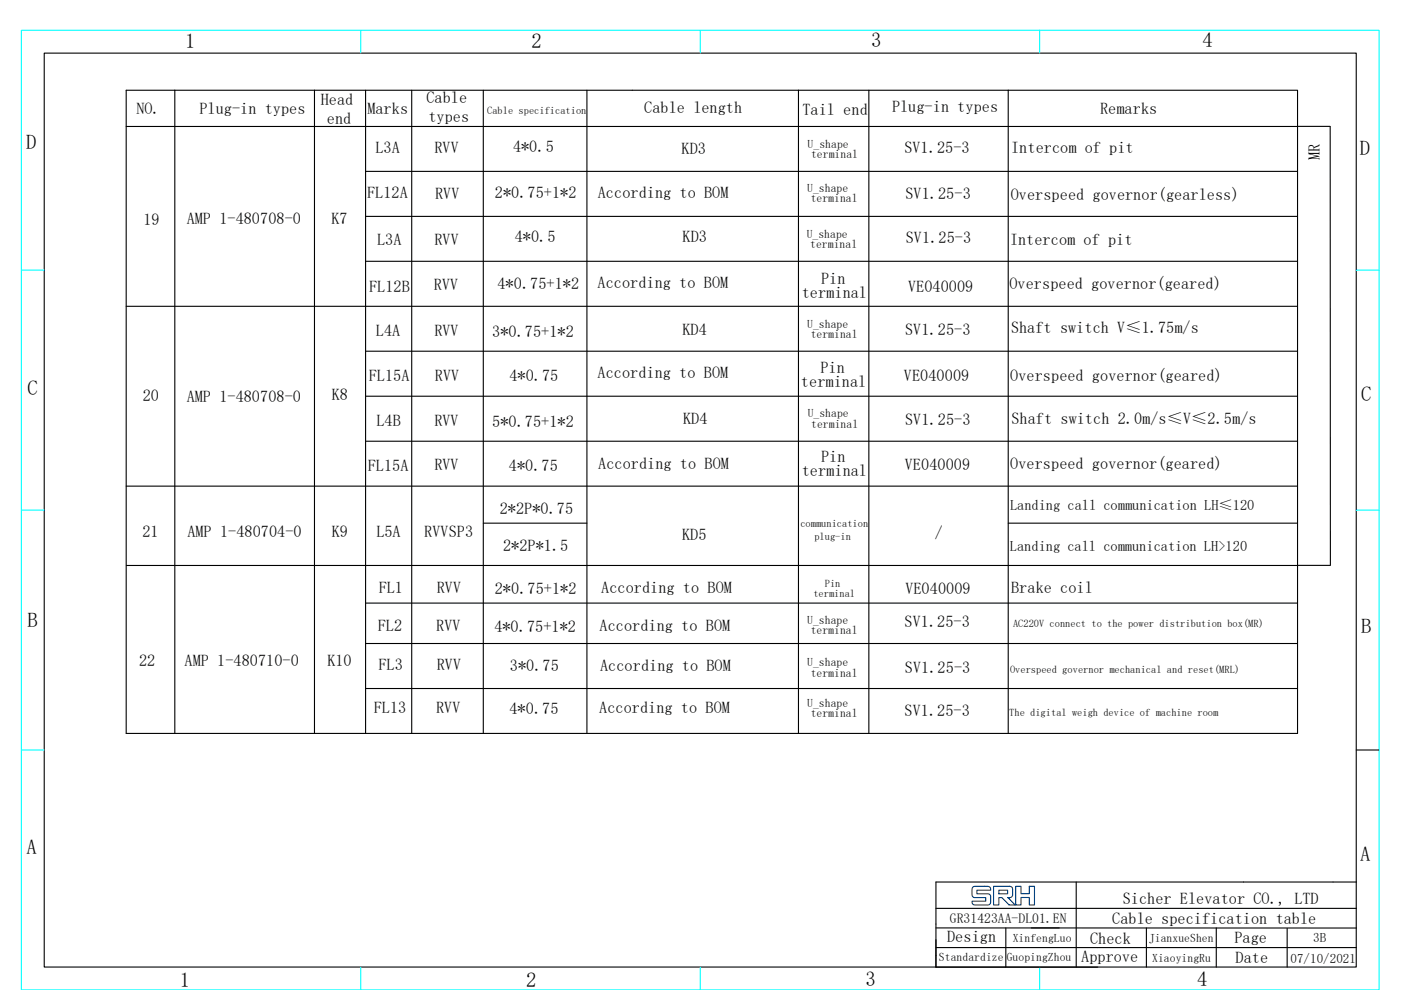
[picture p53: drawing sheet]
<svg xmlns="http://www.w3.org/2000/svg" width="297mm" height="210mm" viewBox="0 0 297 210" stroke-linecap="round" stroke-linejoin="round" font-family="sans-serif">
<defs><g id="words">
<g font-size="4.4">
<text x="39.3" y="10.1">1</text>
<text x="112.7" y="10.1">2</text>
<text x="184.7" y="10">3</text>
<text x="254.9" y="10">4</text>
<text x="5.5" y="31.7">D</text>
<text x="288.3" y="32.9">D</text>
<text x="5.8" y="83.7">C</text>
<text x="288.6" y="85">C</text>
<text x="5.8" y="133">B</text>
<text x="288.6" y="134.2">B</text>
<text x="5.6" y="181.2">A</text>
<text x="288.4" y="182.5">A</text>
<text x="38.1" y="209.3">1</text>
<text x="111.5" y="209.3">2</text>
<text x="183.5" y="209.1">3</text>
<text x="253.8" y="209.1">4</text>
</g>
<g font-size="3.5">
<text x="68" y="22.2">Head</text>
<text x="90.4" y="21.9">Cable</text>
<text x="189.1" y="23.8">Plug-in types</text>
<text x="28.9" y="24.2">NO.</text>
<text x="42.3" y="24.1">Plug-in types</text>
<text x="69.3" y="26.2">end</text>
<text x="77.9" y="24.2">Marks</text>
<text x="90.8" y="25.9">types</text>
<text x="136.6" y="24.1">Cable length</text>
<text x="170.1" y="24.4">Tail end</text>
<text x="233.3" y="24.2">Remarks</text>
<text x="79.6" y="32.4">L3A</text>
<text x="92.1" y="32.4">RVV</text>
<text x="108.8" y="32.3">4*0.5</text>
<text x="144.5" y="32.6">KD3</text>
<text x="191.7" y="32.4">SV1.25-3</text>
<text x="214.4" y="32.3">Intercom of pit</text>
<text x="279.8" y="34" transform="rotate(-90 279.8 34)">MR</text>
<text x="104.9" y="41.9">2*0.75+1*2</text>
<text x="126.8" y="41.9">According to BOM</text>
<text x="30.4" y="47.7">19</text>
<text x="39.6" y="47.5">AMP 1-480708-0</text>
<text x="70.3" y="47.5">K7</text>
<text x="77.9" y="42.1">FL12A</text>
<text x="92.2" y="42.1">RVV</text>
<text x="192" y="42.1">SV1.25-3</text>
<text x="214.3" y="42.5">Overspeed governor(gearless)</text>
<text x="80" y="51.9">L3A</text>
<text x="92.1" y="52">RVV</text>
<text x="109.1" y="51.3">4*0.5</text>
<text x="144.7" y="51.4">KD3</text>
<text x="192.1" y="51.5">SV1.25-3</text>
<text x="214.1" y="52.1">Intercom of pit</text>
<text x="78.3" y="61.8">FL12B</text>
<text x="92" y="61.4">RVV</text>
<text x="105.5" y="61.2">4*0.75+1*2</text>
<text x="126.7" y="61.2">According to BOM</text>
<text x="170" y="63.3">terminal</text>
<text x="174.1" y="60.2">Pin</text>
<text x="192.5" y="61.9">VE040009</text>
<text x="214" y="61.4">Overspeed governor(geared)</text>
<text x="79.7" y="71.3">L4A</text>
<text x="92.1" y="71.2">RVV</text>
<text x="104.4" y="71.4">3*0.75+1*2</text>
<text x="144.7" y="71.1">KD4</text>
<text x="191.9" y="71.1">SV1.25-3</text>
<text x="214.4" y="70.6">Shaft switch V≤1.75m/s</text>
<text x="78.2" y="80.9">FL15A</text>
<text x="92.2" y="80.7">RVV</text>
<text x="108" y="80.9">4*0.75</text>
<text x="126.7" y="80.1">According to BOM</text>
<text x="169.8" y="82.2">terminal</text>
<text x="173.9" y="79.1">Pin</text>
<text x="191.7" y="80.8">VE040009</text>
<text x="214.2" y="80.8">Overspeed governor(geared)</text>
<text x="30.3" y="85">20</text>
<text x="39.6" y="85.2">AMP 1-480708-0</text>
<text x="70.3" y="84.9">K8</text>
<text x="214.5" y="90">Shaft switch 2.0m/s≤V≤2.5m/s</text>
<text x="79.8" y="90.4">L4B</text>
<text x="92.1" y="90.3">RVV</text>
<text x="104.4" y="90.5">5*0.75+1*2</text>
<text x="144.8" y="90">KD4</text>
<text x="191.9" y="90.2">SV1.25-3</text>
<text x="78" y="99.9">FL15A</text>
<text x="92.1" y="99.6">RVV</text>
<text x="107.9" y="99.8">4*0.75</text>
<text x="126.9" y="99.5">According to BOM</text>
<text x="170" y="101.1">terminal</text>
<text x="174.1" y="98">Pin</text>
<text x="191.9" y="99.7">VE040009</text>
<text x="214.2" y="99.5">Overspeed governor(geared)</text>
<text x="30.2" y="113.9">21</text>
<text x="39.7" y="113.9">AMP 1-480704-0</text>
<text x="70.3" y="113.9">K9</text>
<text x="79.8" y="113.9">L5A</text>
<text x="90" y="114">RVVSP3</text>
<text x="106" y="108.9">2*2P*0.75</text>
<text x="106.7" y="116.9">2*2P*1.5</text>
<text x="144.6" y="114.6">KD5</text>
<text x="198.2" y="114">/</text>
<text x="80.3" y="125.8">FL1</text>
<text x="92.6" y="125.8">RVV</text>
<text x="127.5" y="125.9">According to BOM</text>
<text x="192" y="126">VE040009</text>
<text x="214.4" y="125.8">Brake coil</text>
<text x="104.9" y="126">2*0.75+1*2</text>
<text x="80.1" y="133.8">FL2</text>
<text x="92.5" y="133.8">RVV</text>
<text x="104.8" y="134">4*0.75+1*2</text>
<text x="127.1" y="133.8">According to BOM</text>
<text x="191.8" y="132.9">SV1.25-3</text>
<text x="29.5" y="141.3">22</text>
<text x="39.1" y="141.3">AMP 1-480710-0</text>
<text x="69.4" y="141.3">K10</text>
<text x="80.2" y="142.2">FL3</text>
<text x="92.6" y="142.1">RVV</text>
<text x="108.1" y="142.4">3*0.75</text>
<text x="127.3" y="142.4">According to BOM</text>
<text x="191.9" y="142.7">SV1.25-3</text>
<text x="79.2" y="151.2">FL13</text>
<text x="92.5" y="151.2">RVV</text>
<text x="108" y="151.4">4*0.75</text>
<text x="127.1" y="151.2">According to BOM</text>
<text x="191.8" y="151.9">SV1.25-3</text>
<text x="238" y="191.7">Sicher Elevator CO., LTD</text>
<text x="235.8" y="196">Cable specification table</text>
<text x="200.8" y="199.9">Design</text>
<text x="231.1" y="200.2">Check</text>
<text x="261.7" y="200">Page</text>
<text x="229.3" y="204">Approve</text>
<text x="262" y="204.2">Date</text>
</g>
<g font-size="3">
<text x="214.1" y="108.2">Landing call communication LH≤120</text>
<text x="214.1" y="116.9">Landing call communication LH&gt;120</text>
</g>
<text font-size="2.9" x="201.4" y="195.8">GR31423AA-DL01.EN</text>
<g font-size="2.8">
<text x="278.4" y="199.9">3B</text>
<text x="273.6" y="204.3">07/10/2021</text>
</g>
<g font-size="2.5">
<text x="171.2" y="31.4">U_shape</text>
<text x="172" y="33.5">terminal</text>
<text x="171.2" y="40.7">U_shape</text>
<text x="171.9" y="42.8">terminal</text>
<text x="171" y="50.4">U_shape</text>
<text x="171.8" y="52.6">terminal</text>
<text x="171.2" y="69.5">U_shape</text>
<text x="171.9" y="71.7">terminal</text>
<text x="171.3" y="88.5">U_shape</text>
<text x="172" y="90.7">terminal</text>
<text x="171.2" y="132.3">U_shape</text>
<text x="171.9" y="134.5">terminal</text>
<text x="171.2" y="141.3">U_shape</text>
<text x="171.9" y="143.5">terminal</text>
<text x="171.2" y="149.9">U_shape</text>
<text x="171.9" y="152.1">terminal</text>
<text x="199.1" y="203.9">Standardize</text>
<text x="213.5" y="203.8">GuopingZhou</text>
<text x="214.7" y="199.8">XinfengLuo</text>
<text x="243.6" y="199.8">JianxueShen</text>
<text x="244.3" y="203.9">XiaoyingRu</text>
</g>
<g font-size="2.2">
<text x="103.3" y="24.2">Cable specification</text>
<text x="169.7" y="111.7">communication</text>
<text x="172.7" y="114.4">plug-in</text>
<text x="174.9" y="124.6">Pin</text>
<text x="172.4" y="126.7">terminal</text>
<text x="214.8" y="133">AC220V connect to the power distribution box(MR)</text>
<text x="214.1" y="142.6">Overspeed governor mechanical and reset(MRL)</text>
<text x="214" y="151.9">The digital weigh device of machine room</text>
</g>
</g></defs>
<g fill="none" stroke="#000" stroke-width=".23">
<path d="M9.4 11.3h278.1v193.8h-278.1zM37.1 19.1v136.5M66.7 19.1h102.6M66.7 19.1h-39.9v136.5h248.3v-136.5h-61.3M66.7 19.1v136.5M77.5 19.1v136.5M87.3 19.1v136.5M102.5 19.1v136.5M124.4 19.1v136.5M169.3 19.1h44.5M169.3 19.1v136.5M184.2 19.1v136.5"/>
<path d="M213.8 19.1v136.5M77.5 36.4h197.6M282 26.8h-255.2M282 26.8l.1 93.1M77.5 45.9h197.6M77.5 55.4h197.6M26.8 65h248.3M77.5 74.5h197.6M77.5 84h197.6M77.5 93.6h197.6M26.8 103.1h248.3M26.8 119.9h248.3"/>
<path d="M102.5 111h21.9M213.8 111h61.3M275.1 119.9h6.9M77.5 127.9h197.6M77.5 136.5h197.6M77.5 146h197.6M287.5 159.1h4.9M198.4 196.8h89.2M198.4 192.7h89.2M213.3 196.8v8.3M228.2 187.1v18M243.1 196.8v8.3"/>
<path d="M257.9 196.8v8.3M272.9 196.9v8.2M287.6 187.1h-89.2v18h34.3M198.4 201h89.2"/>
</g>
<path d="M4.5 6.4h287.9v203.6h-287.9zM76.5 6.4v4.9M148.5 6.4v4.9M220.4 6.4v4.9M4.5 57.3h4.9M287.5 57.3h4.9M4.5 108.2h4.9M287.5 108.2h4.9M4.5 159.1h4.9M76.5 205.1v4.9M148.5 205.1v4.9M220.4 205.1v4.9" fill="none" stroke="#0ff" stroke-width=".23"/>
<path d="M206.3 188.1l.8-.1a5.2 5.2 0 0 1 2.8 .2l.1 .6h-2.9v.8h2.4l.4 .2a2.8 2.8 0 0 1-.1 2.1h-3.4l-.3-.4v-.4h2.9v-.7h-1.9a.82 .82 0 0 1-.9-.2 .82 .82 0 0 1-.1-.9v-.8zM210.7 188l3.7 .1a2.02 2.02 0 0 1 0 2.2l-.7 .1 1.5 1.5h-1.2l-1.6-1.5h-.6v1.5h-1.1zM211.8 188.8h1.8v.8h-1.8zM215.3 188h1.2v1.6h1.7v-1.6h1.1v3.9h-1.1v-1.5h-1.7v1.5h-1.2z" fill="none" stroke="#003f7e" stroke-width=".23"/>
<use href="#words"/>
</svg>
